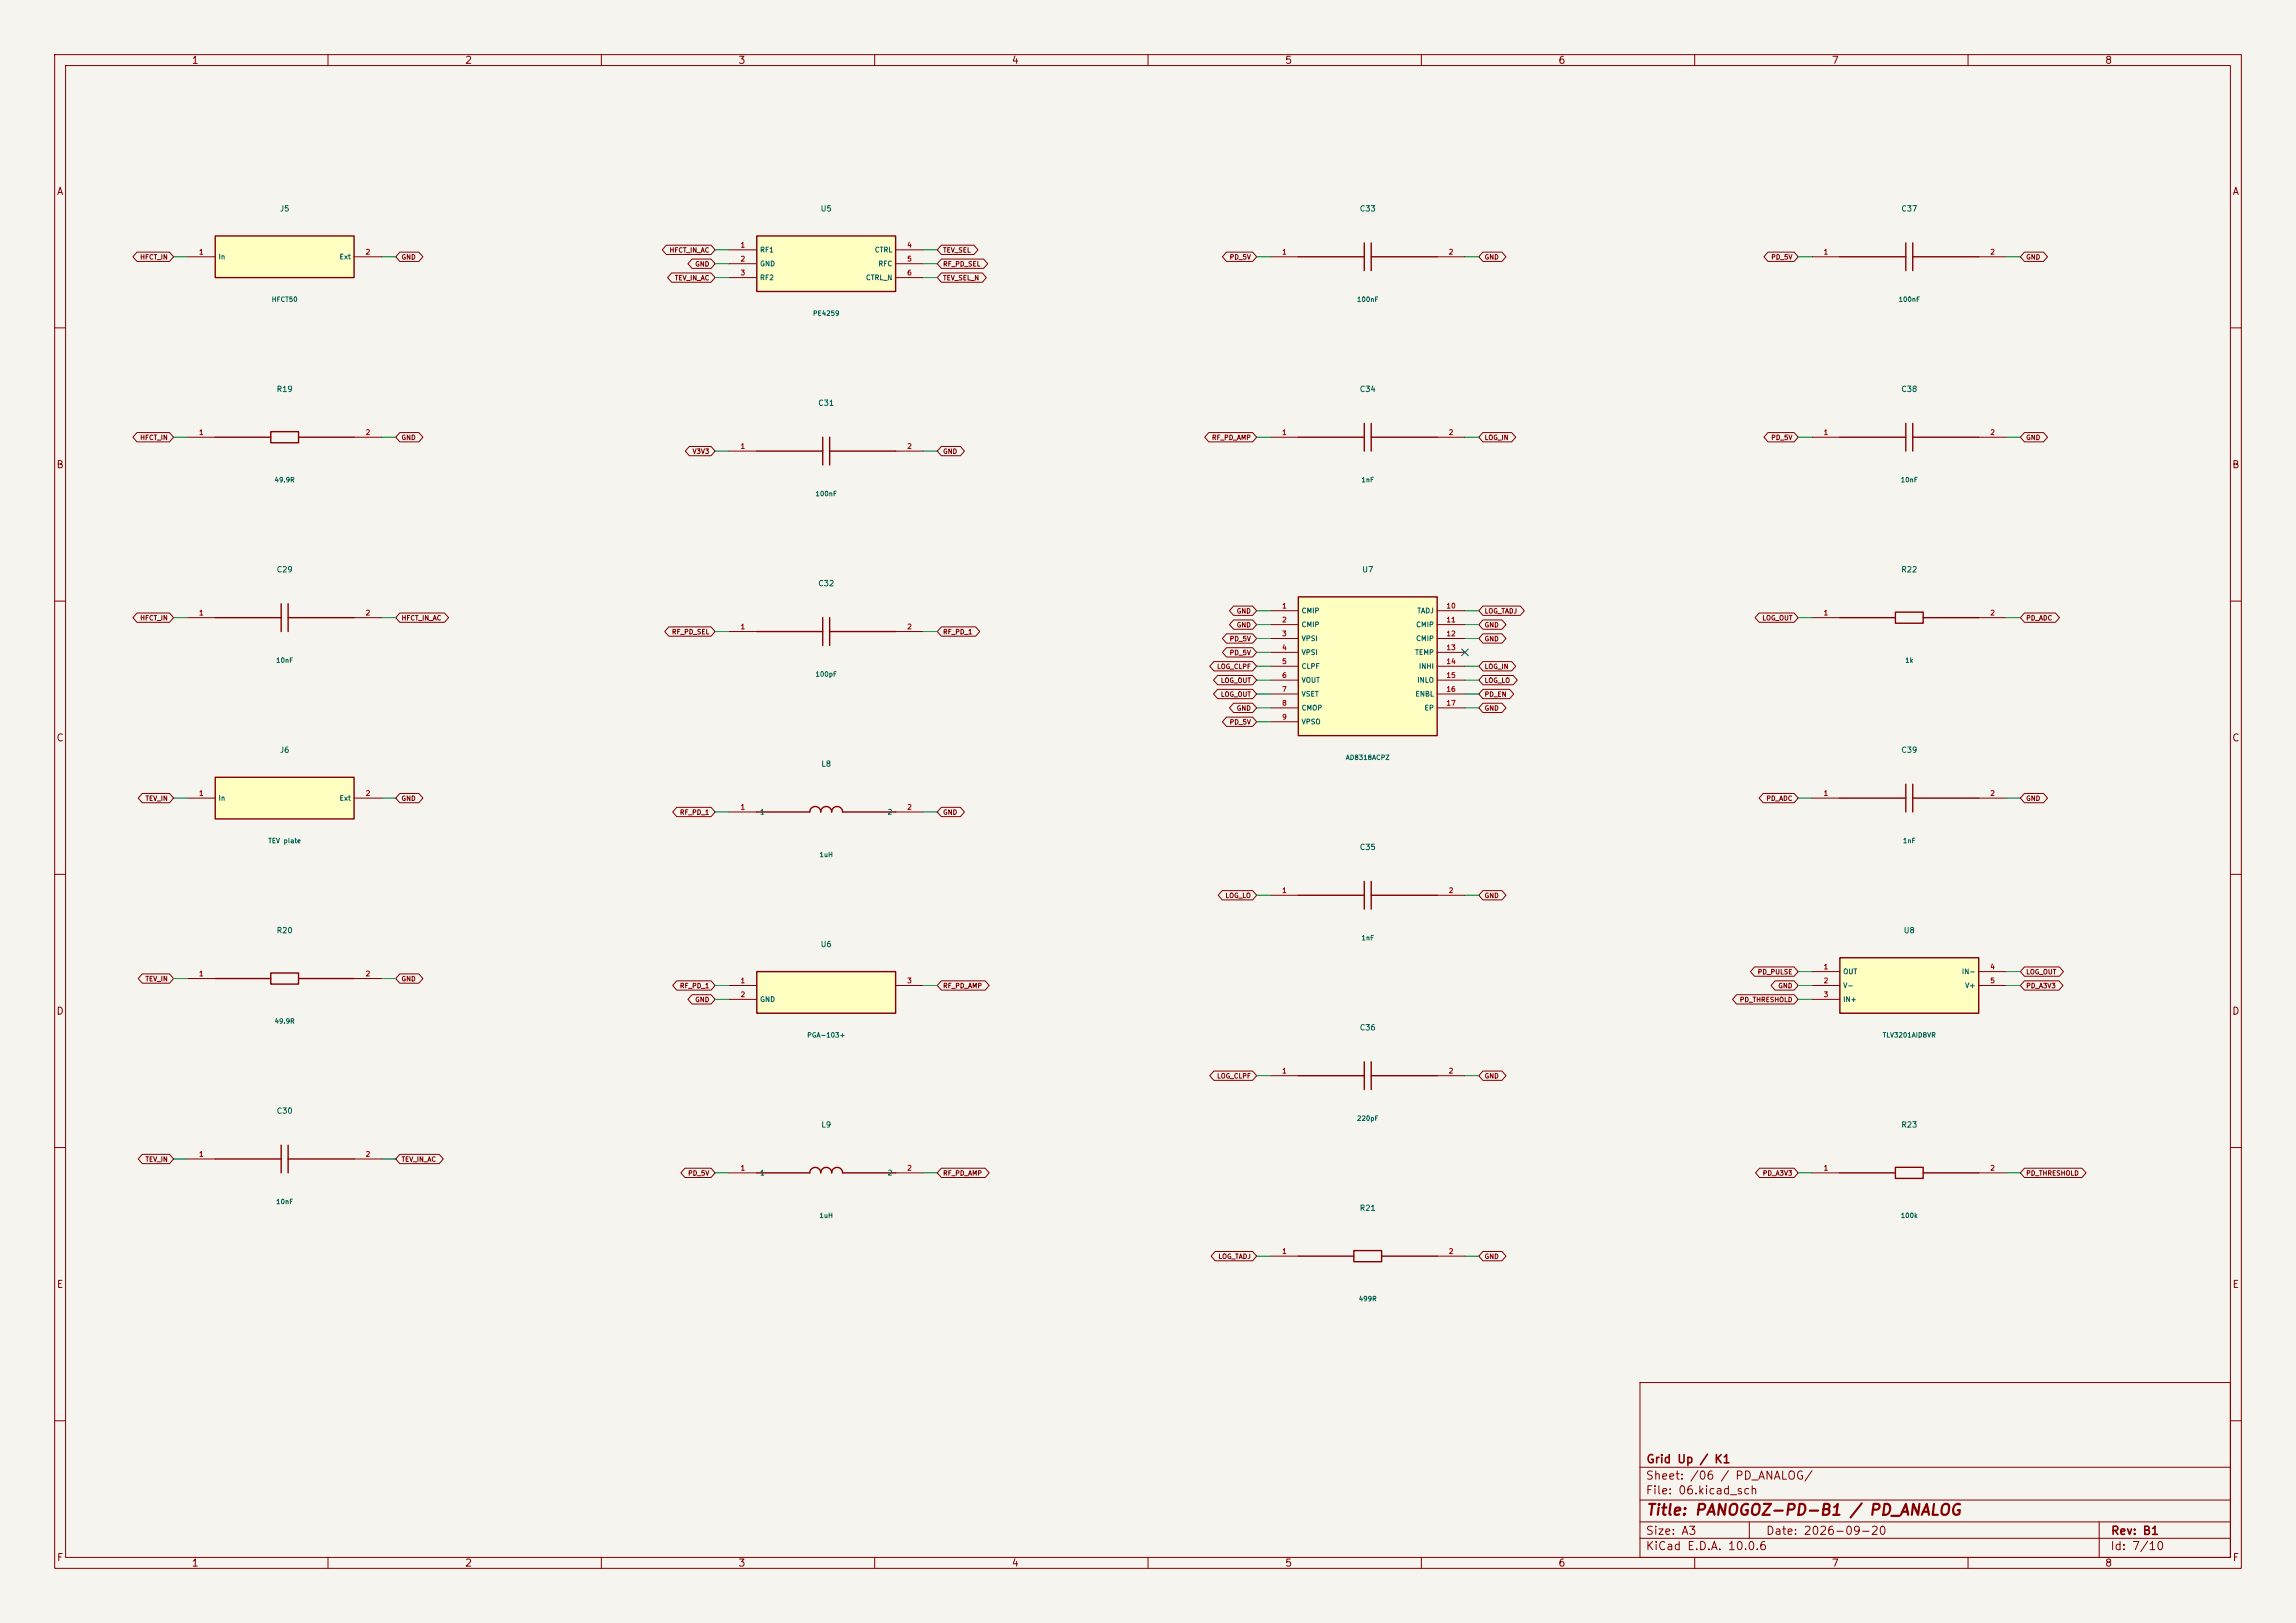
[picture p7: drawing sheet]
<svg xmlns="http://www.w3.org/2000/svg" width="420mm" height="297mm" viewBox="0 0 420 297" stroke-linecap="round" stroke-linejoin="round" font-family="sans-serif">
<defs><g id="words">
<text font-size="2" fill="#840000" x="301" y="277.8">Title: PANOGOZ-PD-B1 / PD_ANALOG</text>
<g font-size="1.5" fill="#840000">
<text x="301" y="268.1">Grid Up / K1</text>
<text x="300.9" y="273.8">File: 06.kicad_sch</text>
<text x="300.9" y="271.1">Sheet: /06 / PD_ANALOG/</text>
<text x="300.9" y="281.2">Size: A3</text>
<text x="322.9" y="281.2">Date: 2026-09-20</text>
<text x="386" y="281.2">Rev: B1</text>
<text x="300.9" y="284">KiCad E.D.A. 10.0.6</text>
<text x="385.9" y="284">Id: 7/10</text>
</g>
<g font-size="1.3" fill="#840000">
<text x="35" y="12">1</text>
<text x="85" y="12">2</text>
<text x="135" y="12">3</text>
<text x="185" y="12">4</text>
<text x="235" y="12">5</text>
<text x="285" y="12">6</text>
<text x="335" y="12">7</text>
<text x="385" y="12">8</text>
<text x="10.3" y="36">A</text>
<text x="408.3" y="36">A</text>
<text x="10.2" y="86">B</text>
<text x="408.2" y="86">B</text>
<text x="10.2" y="136">C</text>
<text x="408.2" y="136">C</text>
<text x="10.2" y="186">D</text>
<text x="408.2" y="186">D</text>
<text x="10.3" y="236">E</text>
<text x="408.3" y="236">E</text>
<text x="10.3" y="286">F</text>
<text x="35" y="287">1</text>
<text x="85" y="287">2</text>
<text x="135" y="287">3</text>
<text x="185" y="287">4</text>
<text x="235" y="287">5</text>
<text x="285" y="287">6</text>
<text x="335" y="287">7</text>
<text x="385" y="287">8</text>
<text x="408.3" y="286">F</text>
</g>
<g font-size="1" fill="#006464">
<text x="51.1" y="38.9">J5</text>
<text x="150" y="38.9">U5</text>
<text x="248.6" y="38.9">C33</text>
<text x="347.7" y="38.9">C37</text>
<text x="50.5" y="72">R19</text>
<text x="248.6" y="72">C34</text>
<text x="347.7" y="72">C38</text>
<text x="149.6" y="74.5">C31</text>
<text x="50.5" y="105">C29</text>
<text x="149.6" y="107.5">C32</text>
<text x="249.1" y="105">U7</text>
<text x="347.7" y="105">R22</text>
<text x="51.1" y="138">J6</text>
<text x="347.7" y="138">C39</text>
<text x="150.1" y="140.5">L8</text>
<text x="248.6" y="155.8">C35</text>
<text x="50.5" y="171">R20</text>
<text x="150" y="173.6">U6</text>
<text x="348.1" y="171">U8</text>
<text x="248.6" y="188.8">C36</text>
<text x="50.5" y="204">C30</text>
<text x="150.1" y="206.6">L9</text>
<text x="347.7" y="206.6">R23</text>
<text x="248.6" y="221.8">R21</text>
</g>
<g font-size=".9" fill="#840000">
<text x="25.5" y="47.7">HFCT_IN</text>
<text x="73.4" y="47.7">GND</text>
<text x="122.4" y="46.4">HFCT_IN_AC</text>
<text x="172.4" y="46.4">TEV_SEL</text>
<text x="224.8" y="47.7">PD_5V</text>
<text x="271.5" y="47.7">GND</text>
<text x="323.9" y="47.7">PD_5V</text>
<text x="370.5" y="47.7">GND</text>
<text x="123.4" y="51.5">TEV_IN_AC</text>
<text x="127.1" y="49">GND</text>
<text x="172.4" y="49">RF_PD_SEL</text>
<text x="172.4" y="51.5">TEV_SEL_N</text>
<text x="25.5" y="80.7">HFCT_IN</text>
<text x="73.4" y="80.7">GND</text>
<text x="126.6" y="83.3">V3V3</text>
<text x="172.4" y="83.3">GND</text>
<text x="221.6" y="80.7">RF_PD_AMP</text>
<text x="271.5" y="80.7">LOG_IN</text>
<text x="323.9" y="80.7">PD_5V</text>
<text x="370.5" y="80.7">GND</text>
<text x="25.5" y="113.7">HFCT_IN</text>
<text x="73.4" y="113.7">HFCT_IN_AC</text>
<text x="226.1" y="112.5">GND</text>
<text x="271.5" y="112.5">LOG_TADJ</text>
<text x="322.3" y="113.7">LOG_OUT</text>
<text x="370.5" y="113.7">PD_ADC</text>
<text x="122.8" y="116.3">RF_PD_SEL</text>
<text x="172.4" y="116.3">RF_PD_1</text>
<text x="224.8" y="117.5">PD_5V</text>
<text x="226.1" y="115">GND</text>
<text x="271.5" y="115">GND</text>
<text x="271.5" y="117.5">GND</text>
<text x="222.5" y="122.6">LOG_CLPF</text>
<text x="223.2" y="125.2">LOG_OUT</text>
<text x="224.8" y="120.1">PD_5V</text>
<text x="271.5" y="122.6">LOG_IN</text>
<text x="271.5" y="125.2">LOG_LO</text>
<text x="223.2" y="127.7">LOG_OUT</text>
<text x="226.1" y="130.2">GND</text>
<text x="271.5" y="127.7">PD_EN</text>
<text x="271.5" y="130.2">GND</text>
<text x="224.8" y="132.8">PD_5V</text>
<text x="26.5" y="146.8">TEV_IN</text>
<text x="73.4" y="146.8">GND</text>
<text x="124.3" y="149.3">RF_PD_1</text>
<text x="172.4" y="149.3">GND</text>
<text x="323" y="146.8">PD_ADC</text>
<text x="370.5" y="146.8">GND</text>
<text x="224.1" y="164.5">LOG_LO</text>
<text x="271.5" y="164.5">GND</text>
<text x="26.5" y="179.8">TEV_IN</text>
<text x="73.4" y="179.8">GND</text>
<text x="321.4" y="178.5">PD_PULSE</text>
<text x="370.5" y="178.5">LOG_OUT</text>
<text x="124.3" y="181">RF_PD_1</text>
<text x="127.1" y="183.6">GND</text>
<text x="172.4" y="181">RF_PD_AMP</text>
<text x="318.2" y="183.6">PD_THRESHOLD</text>
<text x="325.2" y="181">GND</text>
<text x="370.5" y="181">PD_A3V3</text>
<text x="222.5" y="197.6">LOG_CLPF</text>
<text x="271.5" y="197.6">GND</text>
<text x="26.5" y="212.8">TEV_IN</text>
<text x="73.4" y="212.8">TEV_IN_AC</text>
<text x="125.8" y="215.3">PD_5V</text>
<text x="172.4" y="215.3">RF_PD_AMP</text>
<text x="322.4" y="215.3">PD_A3V3</text>
<text x="370.5" y="215.3">PD_THRESHOLD</text>
<text x="222.8" y="230.6">LOG_TADJ</text>
<text x="271.5" y="230.6">GND</text>
</g>
<g font-size=".9" fill="#a90000">
<text x="36.3" y="46.8">1</text>
<text x="66.8" y="46.8">2</text>
<text x="135.4" y="45.5">1</text>
<text x="165.9" y="45.5">4</text>
<text x="234.4" y="46.8">1</text>
<text x="264.9" y="46.8">2</text>
<text x="333.5" y="46.8">1</text>
<text x="364" y="46.8">2</text>
<text x="135.4" y="48.1">2</text>
<text x="135.4" y="50.6">3</text>
<text x="165.9" y="48.1">5</text>
<text x="165.9" y="50.6">6</text>
<text x="36.3" y="79.8">1</text>
<text x="66.8" y="79.8">2</text>
<text x="135.4" y="82.3">1</text>
<text x="165.9" y="82.3">2</text>
<text x="234.4" y="79.8">1</text>
<text x="264.9" y="79.8">2</text>
<text x="333.5" y="79.8">1</text>
<text x="364" y="79.8">2</text>
<text x="36.3" y="112.8">1</text>
<text x="66.8" y="112.8">2</text>
<text x="234.4" y="111.6">1</text>
<text x="264.5" y="111.6">10</text>
<text x="333.5" y="112.8">1</text>
<text x="364" y="112.8">2</text>
<text x="135.4" y="115.4">1</text>
<text x="165.9" y="115.4">2</text>
<text x="234.4" y="114.1">2</text>
<text x="234.4" y="116.6">3</text>
<text x="234.4" y="119.2">4</text>
<text x="264.5" y="114.1">11</text>
<text x="264.5" y="116.6">12</text>
<text x="264.5" y="119.2">13</text>
<text x="234.4" y="121.7">5</text>
<text x="234.4" y="124.3">6</text>
<text x="264.5" y="121.7">14</text>
<text x="264.5" y="124.3">15</text>
<text x="234.4" y="126.8">7</text>
<text x="234.4" y="129.3">8</text>
<text x="234.4" y="131.9">9</text>
<text x="264.5" y="126.8">16</text>
<text x="264.5" y="129.3">17</text>
<text x="36.3" y="145.8">1</text>
<text x="66.8" y="145.8">2</text>
<text x="135.4" y="148.4">1</text>
<text x="165.9" y="148.4">2</text>
<text x="333.5" y="145.8">1</text>
<text x="364" y="145.8">2</text>
<text x="234.4" y="163.6">1</text>
<text x="264.9" y="163.6">2</text>
<text x="36.3" y="178.9">1</text>
<text x="66.8" y="178.9">2</text>
<text x="333.5" y="177.6">1</text>
<text x="364" y="177.6">4</text>
<text x="135.4" y="180.1">1</text>
<text x="135.4" y="182.7">2</text>
<text x="165.9" y="180.1">3</text>
<text x="333.5" y="180.1">2</text>
<text x="333.5" y="182.7">3</text>
<text x="364" y="180.1">5</text>
<text x="234.4" y="196.6">1</text>
<text x="264.9" y="196.6">2</text>
<text x="36.3" y="211.9">1</text>
<text x="66.8" y="211.9">2</text>
<text x="135.4" y="214.4">1</text>
<text x="165.9" y="214.4">2</text>
<text x="333.5" y="214.4">1</text>
<text x="364" y="214.4">2</text>
<text x="234.4" y="229.7">1</text>
<text x="264.9" y="229.7">2</text>
</g>
<g font-size=".9" fill="#006464">
<text x="39.9" y="47.7">In</text>
<text x="62" y="47.7">Ext</text>
<text x="138.9" y="46.4">RF1</text>
<text x="159.9" y="46.4">CTRL</text>
<text x="138.9" y="48.9">GND</text>
<text x="138.9" y="51.5">RF2</text>
<text x="158.3" y="51.5">CTRL_N</text>
<text x="160.6" y="48.9">RFC</text>
<text x="49.6" y="55.4">HFCT50</text>
<text x="148.6" y="58">PE4259</text>
<text x="248.1" y="55.4">100nF</text>
<text x="347.2" y="55.4">100nF</text>
<text x="50.1" y="88.5">49.9R</text>
<text x="249" y="88.5">1nF</text>
<text x="347.6" y="88.5">10nF</text>
<text x="149.1" y="91">100nF</text>
<text x="238" y="112.4">CMIP</text>
<text x="259.2" y="112.4">TADJ</text>
<text x="238" y="115">CMIP</text>
<text x="238" y="117.5">VPSI</text>
<text x="258.9" y="115">CMIP</text>
<text x="258.9" y="117.5">CMIP</text>
<text x="50.4" y="121.5">10nF</text>
<text x="149.1" y="124">100pF</text>
<text x="238" y="120.1">VPSI</text>
<text x="238" y="122.6">CLPF</text>
<text x="238" y="125.1">VOUT</text>
<text x="258.8" y="120.1">TEMP</text>
<text x="259.2" y="125.1">INLO</text>
<text x="259.5" y="122.6">INHI</text>
<text x="348.4" y="121.5">1k</text>
<text x="238" y="127.7">VSET</text>
<text x="238" y="130.2">CMOP</text>
<text x="258.8" y="127.7">ENBL</text>
<text x="260.5" y="130.2">EP</text>
<text x="238" y="132.8">VPSO</text>
<text x="246.1" y="139.3">AD8318ACPZ</text>
<text x="39.9" y="146.7">In</text>
<text x="62" y="146.7">Ext</text>
<text x="138.9" y="149.3">1</text>
<text x="162.3" y="149.3">2</text>
<text x="49" y="154.5">TEV plate</text>
<text x="348" y="154.5">1nF</text>
<text x="149.8" y="157">1uH</text>
<text x="249" y="172.3">1nF</text>
<text x="337.1" y="178.5">OUT</text>
<text x="358.8" y="178.5">IN-</text>
<text x="138.9" y="183.6">GND</text>
<text x="337.1" y="181">V-</text>
<text x="337.1" y="183.6">IN+</text>
<text x="359.4" y="181">V+</text>
<text x="50.1" y="187.5">49.9R</text>
<text x="147.6" y="190.1">PGA-103+</text>
<text x="344.3" y="190.1">TLV3201AIDBVR</text>
<text x="248.1" y="205.3">220pF</text>
<text x="138.9" y="215.3">1</text>
<text x="162.3" y="215.3">2</text>
<text x="50.4" y="220.5">10nF</text>
<text x="149.8" y="223.1">1uH</text>
<text x="347.6" y="223.1">100k</text>
<text x="248.5" y="238.3">499R</text>
</g>
</g></defs>
<path d="M0 0h420v297h-420z" fill="#f5f4ef" stroke="#f5f4ef" stroke-width=".18"/>
<g fill="none" stroke="#840000" stroke-width=".18">
<path d="M10 10h400v277h-400zM12 12h396v273h-396zM60 10v2M110 10v2M160 10v2M210 10v2M260 10v2M310 10v2M360 10v2M10 60h2M408 60h2M10 110h2"/>
<path d="M408 110h2M10 160h2M408 160h2M10 210h2M408 210h2M300 253h108v32h-108zM10 260h2M300 278.5h108M300 274.5h108M300 268.5h108M320 278.5v3M384 278.5v6.5"/>
<path d="M408 260h2M60 285v2M110 285v2M160 285v2M210 285v2M260 285v2M300 281.5h108M310 285v2M360 285v2"/>
</g>
<path d="M138.4 177.8h25.4v7.6h-25.4z" fill="#ffffc2"/>
<path d="M138.4 115.6h12.1M150.5 113v5.1M151.8 115.6h12M151.8 113v5.1M336.5 113h10.2M346.7 112h5.1v2h-5.1zM351.8 113h10.1M138.4 148.6h9.7a1 1 0 0 1 1-1 1 1 0 0 1 1 1 1 1 0 0 1 1-1 1 1 0 0 1 1 1 1 1 0 0 1 1-1 1 1 0 0 1 1 1h9.7M138.4 177.8h25.4v7.6h-25.4z" fill="none" stroke="#840000" stroke-width=".25"/>
<path d="M133.3 115.6h5.1M163.8 115.6h5.1M331.5 113h5M361.9 113h5.1M133.3 148.6h5.1M163.8 148.6h5.1M133.3 180.3h5.1M133.3 182.9h5.1M163.8 180.3h5.1" fill="none" stroke="#840000" stroke-width=".18"/>
<path d="M237.5 109.2h25.4v25.4h-25.4z" fill="#ffffc2"/>
<path d="M237.5 109.2h25.4v25.4h-25.4z" fill="none" stroke="#840000" stroke-width=".25"/>
<g fill="none" stroke="#840000" stroke-width=".18">
<path d="M232.4 111.8h5.1M232.4 114.3h5.1M232.4 116.8h5.1M232.4 119.4h5.1M262.9 111.8h5.1M262.9 114.3h5.1M262.9 116.8h5.1M262.9 119.4h5.1M232.4 121.9h5.1M232.4 124.5h5.1M232.4 127h5.1M232.4 129.5h5.1"/>
<path d="M232.4 132.1h5.1M262.9 121.9h5.1M262.9 124.5h5.1M262.9 127h5.1M262.9 129.5h5.1"/>
</g>
<path d="M39.4 43.2h25.4v7.6h-25.4z" fill="#ffffc2"/>
<path d="M39.4 43.2h25.4v7.6h-25.4zM348.6 77.5v5.1M349.9 77.5v5.1M336.5 80h12.1M349.9 80h12M237.5 229.9h10.1M247.6 228.9h5.1v2h-5.1zM252.7 229.9h10.2" fill="none" stroke="#840000" stroke-width=".25"/>
<path d="M34.3 47h5.1M64.8 47h5M331.5 80h5M361.9 80h5.1M232.4 229.9h5.1M262.9 229.9h5.1" fill="none" stroke="#840000" stroke-width=".18"/>
<path d="M39.4 142.2h25.4v7.7h-25.4z" fill="#ffffc2"/>
<path d="M39.4 113h12M51.4 110.5v5.1M52.7 113h12.1M52.7 110.5v5.1M39.4 142.2h25.4v7.7h-25.4z" fill="none" stroke="#840000" stroke-width=".25"/>
<path d="M34.3 113h5.1M64.8 113h5M34.3 146.1h5.1M64.8 146.1h5" fill="none" stroke="#840000" stroke-width=".18"/>
<path d="M138.4 43.2h25.4v10.1h-25.4z" fill="#ffffc2"/>
<g fill="none" stroke="#840000" stroke-width=".25">
<path d="M138.4 43.2h25.4v10.1h-25.4zM336.5 47h12.1M348.6 44.5v5M349.9 47h12M349.9 44.5v5M49.5 79h5.1v2h-5.1zM249.6 77.5v5.1M250.8 77.5v5.1M39.4 80h10.1M54.6 80h10.2M138.4 82.6h12.1M150.5 80v5.1"/>
<path d="M151.8 82.6h12M151.8 80v5.1M237.5 80h12.1M250.8 80h12.1M336.5 146.1h12.1M348.6 143.5v5.1M349.9 143.5v5.1M349.9 146.1h12M39.4 179.1h10.1M49.5 178.1h5.1v2h-5.1zM54.6 179.1h10.2M237.5 163.8h12.1"/>
<path d="M249.6 161.3v5.1M250.8 161.3v5.1M250.8 163.8h12.1M237.5 196.9h12.1M249.6 194.3v5.1M250.8 196.9h12.1M250.8 194.3v5.1M39.4 212.1h12M51.4 209.6v5M52.7 212.1h12.1M52.7 209.6v5M336.5 214.6h10.2"/>
<path d="M346.7 213.6h5.1v2h-5.1zM351.8 214.6h10.1"/>
</g>
<g fill="none" stroke="#840000" stroke-width=".18">
<path d="M133.3 45.7h5.1M133.3 48.3h5.1M133.3 50.8h5.1M163.8 45.7h5.1M163.8 48.3h5.1M163.8 50.8h5.1M331.5 47h5M361.9 47h5.1M34.3 80h5.1M64.8 80h5M133.3 82.6h5.1M163.8 82.6h5.1"/>
<path d="M232.4 80h5.1M262.9 80h5.1M331.5 146.1h5M361.9 146.1h5.1M34.3 179.1h5.1M64.8 179.1h5M232.4 163.8h5.1M262.9 163.8h5.1M232.4 196.9h5.1M262.9 196.9h5.1M34.3 212.1h5.1M64.8 212.1h5"/>
<path d="M331.5 214.6h5M361.9 214.6h5.1"/>
</g>
<path d="M336.5 175.3h25.4v10.1h-25.4z" fill="#ffffc2"/>
<path d="M237.5 47h12.1M249.6 44.5v5M250.8 47h12.1M250.8 44.5v5M336.5 175.3h25.4v10.1h-25.4zM138.4 214.6h9.7a1 1 0 0 1 1-1 1 1 0 0 1 1 1 1 1 0 0 1 1-1 1 1 0 0 1 1 1 1 1 0 0 1 1-1 1 1 0 0 1 1 1h9.7" fill="none" stroke="#840000" stroke-width=".25"/>
<g fill="none" stroke="#840000" stroke-width=".18">
<path d="M25.1 46.1h5.9l.7 .9-.7 .8h-5.9l-.8-.8zM73.1 46.1h3.5l.8 .9-.8 .8h-3.5l-.7-.8zM121.9 44.9h8.2l.7 .8-.7 .9h-8.2l-.8-.9zM122.9 49.9h7.2l.7 .9-.7 .9h-7.2l-.8-.9zM126.6 47.4h3.5l.7 .9-.7 .8h-3.5l-.8-.8zM172.2 44.9h5.9l.8 .8-.8 .9h-5.9l-.8-.9zM172.2 47.4h7.7l.8 .9-.8 .8h-7.7l-.8-.8zM172.2 49.9h7.5l.7 .9-.7 .9h-7.5l-.8-.9zM224.3 46.1h4.8l.8 .9-.8 .8h-4.8l-.7-.8zM232.4 47h5.1M262.9 47h5.1M271.3 46.1h3.4l.8 .9-.8 .8h-3.4l-.8-.8z"/>
<path d="M323.4 46.1h4.8l.7 .9-.7 .8h-4.8l-.7-.8zM370.3 46.1h3.5l.7 .9-.7 .8h-3.5l-.7-.8zM25.1 79.2h5.9l.7 .8-.7 .9h-5.9l-.8-.9zM73.1 79.2h3.5l.8 .8-.8 .9h-3.5l-.7-.9zM221.1 79.2h8l.8 .8-.8 .9h-8l-.7-.9zM271.3 79.2h5.2l.8 .8-.8 .9h-5.2l-.8-.9zM323.4 79.2h4.8l.7 .8-.7 .9h-4.8l-.7-.9zM370.3 79.2h3.5l.7 .8-.7 .9h-3.5l-.7-.9zM126.1 81.7h4l.7 .9-.7 .8h-4l-.7-.8zM172.2 81.7h3.5l.7 .9-.7 .8h-3.5l-.8-.8zM25.1 112.2h5.9l.7 .8-.7 .9h-5.9l-.8-.9zM73.1 112.2h8.2l.8 .8-.8 .9h-8.2l-.7-.9z"/>
<path d="M122.3 114.7h7.8l.7 .9-.7 .8h-7.8l-.7-.8zM172.2 114.7h6.3l.7 .9-.7 .8h-6.3l-.8-.8zM224.3 116h4.8l.8 .8-.8 .9h-4.8l-.7-.9zM224.3 118.5h4.8l.8 .9-.8 .8h-4.8l-.7-.8zM225.6 113.4h3.5l.8 .9-.8 .9h-3.5l-.7-.9zM225.6 110.9h3.5l.8 .9-.8 .8h-3.5l-.7-.8zM271.3 113.4h3.4l.8 .9-.8 .9h-3.4l-.8-.9zM271.3 116h3.4l.8 .8-.8 .9h-3.4l-.8-.9zM271.3 110.9h6.8l.7 .9-.7 .8h-6.8l-.8-.8zM321.8 112.2h6.4l.7 .8-.7 .9h-6.4l-.8-.9zM370.3 112.2h5.7l.7 .8-.7 .9h-5.7l-.7-.9zM222 121.1h7.1l.8 .8-.8 .9h-7.1l-.7-.9z"/>
<path d="M222.7 123.6h6.4l.8 .9-.8 .8h-6.4l-.7-.8zM222.7 126.1h6.4l.8 .9-.8 .9h-6.4l-.7-.9zM224.3 131.2h4.8l.8 .9-.8 .8h-4.8l-.7-.8zM225.6 128.7h3.5l.8 .8-.8 .9h-3.5l-.7-.9zM271.3 121.1h5.2l.8 .8-.8 .9h-5.2l-.8-.9zM271.3 123.6h5.5l.7 .9-.7 .8h-5.5l-.8-.8zM271.3 126.1h4.9l.7 .9-.7 .9h-4.9l-.8-.9zM271.3 128.7h3.4l.8 .8-.8 .9h-3.4l-.8-.9zM26 145.2h5l.7 .9-.7 .8h-5l-.7-.8zM73.1 145.2h3.5l.8 .9-.8 .8h-3.5l-.7-.8zM123.8 147.7h6.3l.7 .9-.7 .8h-6.3l-.8-.8zM172.2 147.7h3.5l.7 .9-.7 .8h-3.5l-.8-.8z"/>
<path d="M322.5 145.2h5.7l.7 .9-.7 .8h-5.7l-.7-.8zM370.3 145.2h3.5l.7 .9-.7 .8h-3.5l-.7-.8zM26 178.2h5l.7 .9-.7 .8h-5l-.7-.8zM73.1 178.2h3.5l.8 .9-.8 .8h-3.5l-.7-.8zM123.8 179.5h6.3l.7 .8-.7 .9h-6.3l-.8-.9zM172.2 179.5h8l.8 .8-.8 .9h-8l-.8-.9zM223.6 163h5.5l.8 .8-.8 .9h-5.5l-.8-.9zM271.3 163h3.4l.8 .8-.8 .9h-3.4l-.8-.9zM320.9 176.9h7.3l.7 .9-.7 .9h-7.3l-.7-.9zM324.7 179.5h3.5l.7 .8-.7 .9h-3.5l-.7-.9zM331.5 177.8h5M361.9 177.8h5.1"/>
<path d="M370.3 179.5h6.3l.8 .8-.8 .9h-6.3l-.7-.9zM370.3 176.9h6.4l.8 .9-.8 .9h-6.4l-.7-.9zM126.6 182h3.5l.7 .9-.7 .8h-3.5l-.8-.8zM222 196h7.1l.8 .9-.8 .8h-7.1l-.7-.8zM271.3 196h3.4l.8 .9-.8 .8h-3.4l-.8-.8zM317.7 182h10.5l.7 .9-.7 .8h-10.5l-.8-.8zM331.5 180.3h5M331.5 182.9h5M361.9 180.3h5.1M26 211.2h5l.7 .9-.7 .8h-5l-.7-.8zM73.1 211.2h7.2l.8 .9-.8 .8h-7.2l-.7-.8zM125.3 213.8h4.8l.7 .8-.7 .9h-4.8l-.8-.9z"/>
<path d="M133.3 214.6h5.1M163.8 214.6h5.1M172.2 213.8h8l.8 .8-.8 .9h-8l-.8-.9zM321.9 213.8h6.3l.7 .8-.7 .9h-6.3l-.8-.9zM370.3 213.8h10.5l.8 .8-.8 .9h-10.5l-.7-.9zM222.3 229h6.8l.8 .9-.8 .8h-6.8l-.8-.8zM271.3 229h3.4l.8 .9-.8 .8h-3.4l-.8-.8z"/>
</g>
<g fill="none" stroke="#009600" stroke-width=".18">
<path d="M31.7 47h2.6M69.8 47h2.6M130.8 48.3h2.5M130.8 50.8h2.5M130.8 45.7h2.5M168.9 48.3h2.5M168.9 50.8h2.5M168.9 45.7h2.5M229.9 47h2.5M268 47h2.5M328.9 47h2.6M367 47h2.6"/>
<path d="M31.7 80h2.6M69.8 80h2.6M130.8 82.6h2.5M168.9 82.6h2.5M229.9 80h2.5M268 80h2.5M328.9 80h2.6M367 80h2.6M31.7 113h2.6M69.8 113h2.6M130.8 115.6h2.5M168.9 115.6h2.5"/>
<path d="M229.9 111.8h2.5M229.9 116.8h2.5M229.9 114.3h2.5M229.9 119.4h2.5M268 111.8h2.5M268 116.8h2.5M268 114.3h2.5M328.9 113h2.6M367 113h2.6M229.9 129.5h2.5M229.9 121.9h2.5M229.9 124.5h2.5"/>
<path d="M229.9 127h2.5M229.9 132.1h2.5M268 129.5h2.5M268 121.9h2.5M268 124.5h2.5M268 127h2.5M31.7 146.1h2.6M69.8 146.1h2.6M130.8 148.6h2.5M168.9 148.6h2.5M328.9 146.1h2.6M367 146.1h2.6"/>
<path d="M31.7 179.1h2.6M69.8 179.1h2.6M229.9 163.8h2.5M268 163.8h2.5M328.9 177.8h2.6M367 177.8h2.6M130.8 182.9h2.5M130.8 180.3h2.5M168.9 180.3h2.5M229.9 196.9h2.5M268 196.9h2.5M328.9 182.9h2.6"/>
<path d="M328.9 180.3h2.6M367 180.3h2.6M31.7 212.1h2.6M69.8 212.1h2.6M130.8 214.6h2.5M168.9 214.6h2.5M328.9 214.6h2.6M367 214.6h2.6M229.9 229.9h2.5M268 229.9h2.5"/>
</g>
<path d="M267.4 118.8l1.2 1.2M268.6 118.8l-1.2 1.2" fill="none" stroke="#000084" stroke-width=".18"/>
<use href="#words"/>
</svg>
